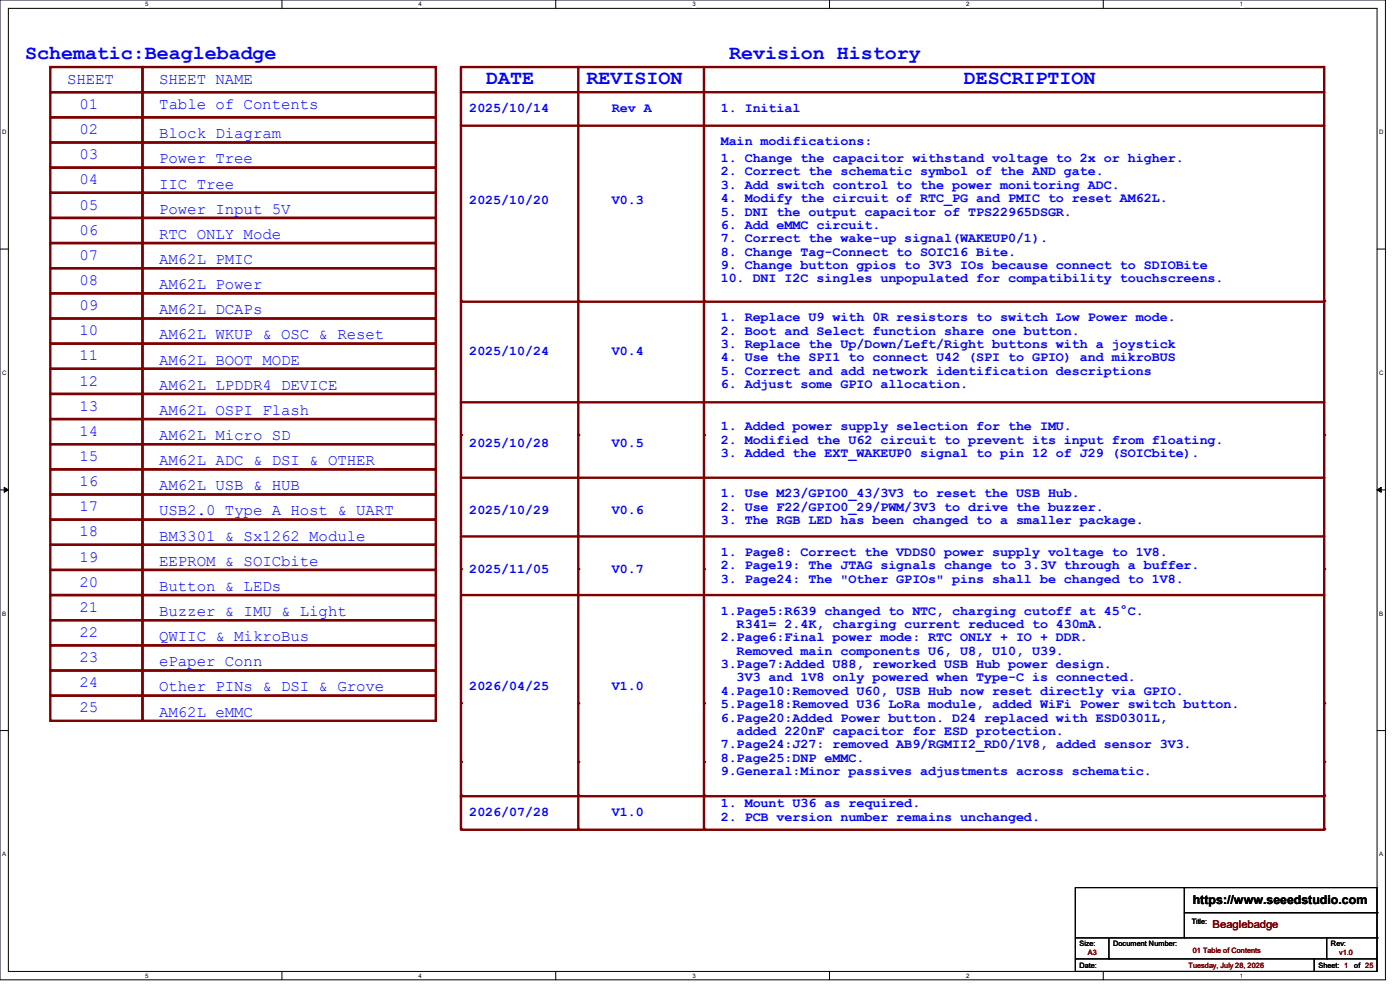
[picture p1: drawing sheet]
<svg xmlns="http://www.w3.org/2000/svg" width="297mm" height="210mm" viewBox="0 0 297 210" stroke-linecap="round" stroke-linejoin="round" font-family="sans-serif">
<defs><g id="words">
<g font-size="4.2" fill="#00f">
<text x="5.3" y="12.4">Schematic:Beaglebadge</text>
<text x="103.1" y="17.8">DATE</text>
<text x="124.5" y="17.8">REVISION</text>
<text x="154.7" y="12.4">Revision History</text>
<text x="204.5" y="17.8">DESCRIPTION</text>
</g>
<g font-size="3.3" fill="#00f">
<text x="14.2" y="17.8">SHEET</text>
<text x="33.8" y="17.8">SHEET NAME</text>
<text x="16.9" y="23.1">01</text>
<text x="33.8" y="23.1">Table of Contents</text>
<text x="16.9" y="28.4">02</text>
<text x="33.8" y="29.3">Block Diagram</text>
<text x="16.9" y="33.8">03</text>
<text x="33.8" y="34.7">Power Tree</text>
<text x="16.9" y="39.1">04</text>
<text x="33.8" y="40">IIC Tree</text>
<text x="16.9" y="44.4">05</text>
<text x="33.8" y="45.3">Power Input 5V</text>
<text x="16.9" y="49.8">06</text>
<text x="33.8" y="50.7">RTC ONLY Mode</text>
<text x="16.9" y="55.1">07</text>
<text x="33.8" y="56">AM62L PMIC</text>
<text x="16.9" y="60.5">08</text>
<text x="16.9" y="65.8">09</text>
<text x="33.8" y="61.3">AM62L Power</text>
<text x="16.9" y="71.1">10</text>
<text x="33.8" y="66.7">AM62L DCAPs</text>
<text x="16.9" y="76.5">11</text>
<text x="33.8" y="72">AM62L WKUP &amp; OSC &amp; Reset</text>
<text x="33.8" y="77.3">AM62L BOOT MODE</text>
<text x="16.9" y="81.8">12</text>
<text x="33.8" y="82.7">AM62L LPDDR4 DEVICE</text>
<text x="16.9" y="87.1">13</text>
<text x="33.8" y="88">AM62L OSPI Flash</text>
<text x="16.9" y="92.5">14</text>
<text x="33.8" y="93.3">AM62L Micro SD</text>
<text x="16.9" y="97.8">15</text>
<text x="33.8" y="98.7">AM62L ADC &amp; DSI &amp; OTHER</text>
<text x="16.9" y="103.1">16</text>
<text x="33.8" y="104">AM62L USB &amp; HUB</text>
<text x="16.9" y="108.5">17</text>
<text x="16.9" y="113.8">18</text>
<text x="33.8" y="109.3">USB2.0 Type A Host &amp; UART</text>
<text x="16.9" y="119.1">19</text>
<text x="33.8" y="114.7">BM3301 &amp; Sx1262 Module</text>
<text x="16.9" y="124.5">20</text>
<text x="33.8" y="120">EEPROM &amp; SOICbite</text>
<text x="33.8" y="125.3">Button &amp; LEDs</text>
<text x="16.9" y="129.8">21</text>
<text x="33.8" y="130.7">Buzzer &amp; IMU &amp; Light</text>
<text x="16.9" y="135.1">22</text>
<text x="33.8" y="136">QWIIC &amp; MikroBus</text>
<text x="16.9" y="140.5">23</text>
<text x="33.8" y="141.4">ePaper Conn</text>
<text x="16.9" y="145.8">24</text>
<text x="33.8" y="146.7">Other PINs &amp; DSI &amp; Grove</text>
<text x="16.9" y="151.1">25</text>
<text x="33.8" y="152">AM62L eMMC</text>
</g>
<g font-size="2.8" fill="#00f">
<text x="99.6" y="23.7">2025/10/14</text>
<text x="129.8" y="23.7">Rev A</text>
<text x="152.9" y="23.7">1. Initial</text>
<text x="152.9" y="34.4">1. Change the capacitor withstand voltage to 2x or higher.</text>
<text x="152.9" y="30.8">Main modifications:</text>
<text x="152.9" y="37.2">2. Correct the schematic symbol of the AND gate.</text>
<text x="152.9" y="40">3. Add switch control to the power monitoring ADC.</text>
<text x="99.6" y="43.3">2025/10/20</text>
<text x="129.8" y="43.3">V0.3</text>
<text x="152.9" y="42.9">4. Modify the circuit of RTC_PG and PMIC to reset AM62L.</text>
<text x="152.9" y="45.7">5. DNI the output capacitor of TPS22965DSGR.</text>
<text x="152.9" y="48.6">6. Add eMMC circuit.</text>
<text x="152.9" y="51.4">7. Correct the wake-up signal(WAKEUP0/1).</text>
<text x="152.9" y="54.2">8. Change Tag-Connect to SOIC16 Bite.</text>
<text x="152.9" y="57.1">9. Change button gpios to 3V3 IOs because connect to SDIOBite</text>
<text x="152.9" y="59.9">10. DNI I2C singles unpopulated for compatibility touchscreens.</text>
<text x="152.9" y="68.2">1. Replace U9 with 0R resistors to switch Low Power mode.</text>
<text x="152.9" y="71">2. Boot and Select function share one button.</text>
<text x="99.6" y="75.3">2025/10/24</text>
<text x="129.8" y="75.3">V0.4</text>
<text x="152.9" y="73.8">3. Replace the Up/Down/Left/Right buttons with a joystick</text>
<text x="152.9" y="76.7">4. Use the SPI1 to connect U42 (SPI to GPIO) and mikroBUS</text>
<text x="152.9" y="79.5">5. Correct and add network identification descriptions</text>
<text x="152.9" y="82.3">6. Adjust some GPIO allocation.</text>
<text x="99.6" y="94.8">2025/10/28</text>
<text x="129.8" y="94.8">V0.5</text>
<text x="152.9" y="91.3">1. Added power supply selection for the IMU.</text>
<text x="152.9" y="94.1">2. Modified the U62 circuit to prevent its input from floating.</text>
<text x="152.9" y="96.9">3. Added the EXT_WAKEUP0 signal to pin 12 of J29 (SOICbite).</text>
<text x="152.9" y="105.5">1. Use M23/GPIO0_43/3V3 to reset the USB Hub.</text>
<text x="99.6" y="109.1">2025/10/29</text>
<text x="129.8" y="109.1">V0.6</text>
<text x="152.9" y="108.3">2. Use F22/GPIO0_29/PWM/3V3 to drive the buzzer.</text>
<text x="152.9" y="111.2">3. The RGB LED has been changed to a smaller package.</text>
<text x="152.9" y="117.9">1. Page8: Correct the VDDS0 power supply voltage to 1V8.</text>
<text x="99.6" y="121.5">2025/11/05</text>
<text x="129.8" y="121.5">V0.7</text>
<text x="152.9" y="120.8">2. Page19: The JTAG signals change to 3.3V through a buffer.</text>
<text x="152.9" y="123.6">3. Page24: The &quot;Other GPIOs&quot; pins shall be changed to 1V8.</text>
<text x="152.9" y="130.4">1.Page5:R639 changed to NTC, charging cutoff at 45°C.</text>
<text x="152.9" y="136.1">2.Page6:Final power mode: RTC ONLY + IO + DDR.</text>
<text x="156.3" y="133.2">R341= 2.4K, charging current reduced to 430mA.</text>
<text x="152.9" y="141.7">3.Page7:Added U88, reworked USB Hub power design.</text>
<text x="156.3" y="138.9">Removed main components U6, U8, U10, U39.</text>
<text x="99.6" y="146.4">2026/04/25</text>
<text x="129.8" y="146.4">V1.0</text>
<text x="152.9" y="147.4">4.Page10:Removed U60, USB Hub now reset directly via GPIO.</text>
<text x="156.3" y="144.6">3V3 and 1V8 only powered when Type-C is connected.</text>
<text x="152.9" y="150.2">5.Page18:Removed U36 LoRa module, added WiFi Power switch button.</text>
<text x="152.9" y="153.1">6.Page20:Added Power button. D24 replaced with ESD0301L,</text>
<text x="156.3" y="155.9">added 220nF capacitor for ESD protection.</text>
<text x="152.9" y="158.8">7.Page24:J27: removed AB9/RGMII2_RD0/1V8, added sensor 3V3.</text>
<text x="152.9" y="161.6">8.Page25:DNP eMMC.</text>
<text x="152.9" y="164.4">9.General:Minor passives adjustments across schematic.</text>
<text x="99.6" y="173.1">2026/07/28</text>
<text x="129.8" y="173.1">V1.0</text>
<text x="152.9" y="171.3">1. Mount U36 as required.</text>
<text x="152.9" y="174.1">2. PCB version number remains unchanged.</text>
</g>
<text font-size="2.6" x="253" y="191.8">https://www.seeedstudio.com</text>
<text font-size="2.3" fill="#7f0000" x="257.3" y="196.8">Beaglebadge</text>
<g font-size="1.6">
<text x="252.8" y="196">Title:</text>
<text x="229" y="200.7">Size:</text>
<text x="236.1" y="200.7">Document Number:</text>
<text x="282.4" y="200.7">Rev:</text>
<text x="229" y="205.4">Date:</text>
<text x="279.7" y="205.4">Sheet: 1</text>
<text x="287.3" y="205.4">of 25</text>
</g>
<g font-size="1.6" fill="#7f0000">
<text x="230.8" y="202.7">A3</text>
<text x="253" y="202.2">01 Table of Contents</text>
<text x="284.1" y="202.7">v1.0</text>
<text x="252.1" y="205.4">Tuesday, July 28, 2026</text>
</g>
<g font-size="1.3">
<text x="30.8" y="1.3">5</text>
<text x="88.8" y="1.3">4</text>
<text x="146.9" y="1.3">3</text>
<text x="205" y="1.3">2</text>
<text x="263.1" y="1.3">1</text>
<text x=".5" y="28.4">D</text>
<text x="292.6" y="28.4">D</text>
<text x=".5" y="79.5">C</text>
<text x="292.6" y="79.5">C</text>
<text x=".5" y="130.6">B</text>
<text x="292.6" y="130.6">B</text>
<text x=".5" y="181.7">A</text>
<text x="292.6" y="181.7">A</text>
<text x="30.8" y="207.4">5</text>
<text x="88.8" y="207.4">4</text>
<text x="146.9" y="207.4">3</text>
<text x="205" y="207.4">2</text>
<text x="263.1" y="207.4">1</text>
</g>
</g></defs>
<path d="M0 0h293.9v207.9h-293.9zM1.8 1.8h290.3v204.3h-290.3z" fill="none" stroke="#000" stroke-width=".21"/>
<g fill="#fff">
<path d="M30.8 .2h.7v1.4h-.7z"/>
<path d="M30.8 206.2h.7v1.4h-.7z"/>
</g>
<path d="M59.8 0v1.8M59.8 206.1v1.8" fill="none" stroke="#000" stroke-width=".21"/>
<g fill="#fff">
<path d="M88.8 .2h.7v1.4h-.7z"/>
<path d="M88.8 206.2h.7v1.4h-.7z"/>
</g>
<path d="M117.9 0v1.8M117.9 206.1v1.8" fill="none" stroke="#000" stroke-width=".21"/>
<g fill="#fff">
<path d="M146.9 .2h.7v1.4h-.7z"/>
<path d="M146.9 206.2h.7v1.4h-.7z"/>
</g>
<path d="M176 0v1.8M176 206.1v1.8" fill="none" stroke="#000" stroke-width=".21"/>
<g fill="#fff">
<path d="M205 .2h.7v1.4h-.7z"/>
<path d="M205 206.2h.7v1.4h-.7z"/>
</g>
<path d="M234.1 0v1.8M234.1 206.1v1.8" fill="none" stroke="#000" stroke-width=".21"/>
<g fill="#fff">
<path d="M263.1 .2h.6v1.4h-.6z"/>
<path d="M263.1 206.2h.6v1.4h-.6z"/>
<path d="M.5 27.3h.9v1.4h-.9z"/>
<path d="M292.6 27.3h.9v1.4h-.9z"/>
<path d="M.5 78.4h.9v1.4h-.9z"/>
<path d="M292.6 78.4h.9v1.4h-.9z"/>
</g>
<path d="M0 52.8h1.8M292.1 52.8h1.8" fill="none" stroke="#000" stroke-width=".21"/>
<g fill="#fff">
<path d="M.5 129.5h.8v1.4h-.8z"/>
<path d="M292.6 129.5h.8v1.4h-.8z"/>
</g>
<path d="M0 103.9h1.8M292.1 103.9h1.8" fill="none" stroke="#000" stroke-width=".21"/>
<path d="M.9 103.4l.9 .5-.9 .5zM292.1 103.9l.9-.5v1z" fill="#000" stroke="#000" stroke-width=".21"/>
<g fill="#fff">
<path d="M.5 180.5h.8v1.4h-.8z"/>
<path d="M292.6 180.5h.8v1.4h-.8z"/>
</g>
<path d="M0 155h1.8M292.1 155h1.8" fill="none" stroke="#000" stroke-width=".21"/>
<path d="M97.8 14.2h183" fill="none" stroke="#7f0000" stroke-width=".51"/>
<circle cx="280.8" cy="14.2" r=".25" fill="#7f0000"/>
<path d="M97.8 19.6h183" fill="none" stroke="#7f0000" stroke-width=".51"/>
<circle cx="280.8" cy="19.6" r=".25" fill="#7f0000"/>
<path d="M97.8 26.7h183" fill="none" stroke="#7f0000" stroke-width=".51"/>
<circle cx="280.8" cy="26.7" r=".25" fill="#7f0000"/>
<path d="M97.8 14.2v49.6" fill="none" stroke="#7f0000" stroke-width=".51"/>
<circle cx="97.8" cy="63.8" r=".25" fill="#7f0000"/>
<path d="M122.7 14.2v49.6" fill="none" stroke="#7f0000" stroke-width=".51"/>
<circle cx="122.7" cy="63.8" r=".25" fill="#7f0000"/>
<path d="M149.4 14.2v49.6" fill="none" stroke="#7f0000" stroke-width=".51"/>
<circle cx="149.4" cy="63.8" r=".25" fill="#7f0000"/>
<path d="M280.9 14.2v49.6" fill="none" stroke="#7f0000" stroke-width=".51"/>
<circle cx="280.9" cy="63.8" r=".25" fill="#7f0000"/>
<g fill="none" stroke="#7f0000" stroke-width=".51">
<path d="M10.7 19.6h19.5v5.3h-19.5zM10.7 14.2h19.5v5.4h-19.5zM30.2 14.2h62.3v5.4h-62.3zM30.2 19.6h62.3v5.3h-62.3zM10.7 35.6h19.5v5.3h-19.5zM10.7 24.9h19.5v5.3h-19.5zM10.7 30.2h19.5v5.4h-19.5zM30.2 35.6h62.3v5.3h-62.3zM30.2 24.9h62.3v5.3h-62.3zM30.2 30.2h62.3v5.4h-62.3zM10.7 46.2h19.5v5.4h-19.5zM10.7 51.6h19.5v5.3h-19.5z"/>
<path d="M10.7 40.9h19.5v5.3h-19.5zM10.7 56.9h19.5v5.3h-19.5zM30.2 51.6h62.3v5.3h-62.3zM30.2 40.9h62.3v5.3h-62.3zM30.2 56.9h62.3v5.3h-62.3zM30.2 46.2h62.3v5.4h-62.3zM10.7 67.6h19.5v5.3h-19.5zM10.7 72.9h19.5v5.3h-19.5zM10.7 62.2h19.5v5.4h-19.5zM10.7 78.2h19.5v5.4h-19.5zM30.2 62.2h62.3v5.4h-62.3zM30.2 78.2h62.3v5.4h-62.3z"/>
<path d="M30.2 67.6h62.3v5.3h-62.3zM30.2 72.9h62.3v5.3h-62.3zM97.8 64h183M10.7 83.6h19.5v5.3h-19.5zM10.7 88.9h19.5v5.3h-19.5zM30.2 88.9h62.3v5.3h-62.3zM30.2 83.6h62.3v5.3h-62.3z"/>
</g>
<circle cx="280.8" cy="64" r=".25" fill="#7f0000"/>
<g fill="none" stroke="#7f0000" stroke-width=".51">
<path d="M10.7 94.2h19.5v5.4h-19.5zM10.7 99.6h19.5v5.3h-19.5zM30.2 94.2h62.3v5.4h-62.3zM30.2 99.6h62.3v5.3h-62.3zM97.8 85.3h183M10.7 115.6h19.5v5.3h-19.5zM10.7 110.2h19.5v5.4h-19.5zM10.7 104.9h19.5v5.3h-19.5zM30.2 104.9h62.3v5.3h-62.3zM30.2 115.6h62.3v5.3h-62.3zM30.2 110.2h62.3v5.4h-62.3zM10.7 126.2h19.5v5.4h-19.5z"/>
<path d="M10.7 120.9h19.5v5.3h-19.5zM10.7 131.6h19.5v5.3h-19.5zM10.7 136.9h19.5v5.3h-19.5zM30.2 120.9h62.3v5.3h-62.3zM30.2 126.2h62.3v5.4h-62.3zM30.2 131.6h62.3v5.3h-62.3zM30.2 136.9h62.3v5.3h-62.3zM10.7 142.2h19.5v5.4h-19.5zM10.7 147.6h19.5v5.3h-19.5zM30.2 142.2h62.3v5.4h-62.3zM30.2 147.6h62.3v5.3h-62.3z"/>
</g>
<circle cx="280.8" cy="85.3" r=".25" fill="#7f0000"/>
<path d="M97.8 64v28.3" fill="none" stroke="#7f0000" stroke-width=".51"/>
<circle cx="97.8" cy="92.3" r=".25" fill="#7f0000"/>
<path d="M122.7 64v28.3" fill="none" stroke="#7f0000" stroke-width=".51"/>
<circle cx="122.7" cy="92.3" r=".25" fill="#7f0000"/>
<path d="M149.4 64v28.3" fill="none" stroke="#7f0000" stroke-width=".51"/>
<circle cx="149.4" cy="92.3" r=".25" fill="#7f0000"/>
<path d="M280.9 64v28.3" fill="none" stroke="#7f0000" stroke-width=".51"/>
<circle cx="280.9" cy="92.3" r=".25" fill="#7f0000"/>
<path d="M97.8 101.3h183" fill="none" stroke="#7f0000" stroke-width=".51"/>
<circle cx="280.8" cy="101.3" r=".25" fill="#7f0000"/>
<path d="M122.7 92.5v28.2" fill="none" stroke="#7f0000" stroke-width=".51"/>
<circle cx="122.7" cy="120.7" r=".25" fill="#7f0000"/>
<path d="M149.4 92.5v28.2" fill="none" stroke="#7f0000" stroke-width=".51"/>
<circle cx="149.4" cy="120.7" r=".25" fill="#7f0000"/>
<path d="M280.9 92.5v28.2" fill="none" stroke="#7f0000" stroke-width=".51"/>
<circle cx="280.9" cy="120.7" r=".25" fill="#7f0000"/>
<path d="M97.8 92.5v28.2" fill="none" stroke="#7f0000" stroke-width=".51"/>
<circle cx="97.8" cy="120.7" r=".25" fill="#7f0000"/>
<path d="M97.8 113.8h183" fill="none" stroke="#7f0000" stroke-width=".51"/>
<circle cx="280.8" cy="113.8" r=".25" fill="#7f0000"/>
<path d="M122.7 120.9v28.3" fill="none" stroke="#7f0000" stroke-width=".51"/>
<circle cx="122.7" cy="149.2" r=".25" fill="#7f0000"/>
<path d="M149.4 120.9v28.3" fill="none" stroke="#7f0000" stroke-width=".51"/>
<circle cx="149.4" cy="149.2" r=".25" fill="#7f0000"/>
<path d="M280.9 120.9v28.3" fill="none" stroke="#7f0000" stroke-width=".51"/>
<circle cx="280.9" cy="149.2" r=".25" fill="#7f0000"/>
<path d="M97.8 120.9v28.3" fill="none" stroke="#7f0000" stroke-width=".51"/>
<circle cx="97.8" cy="149.2" r=".25" fill="#7f0000"/>
<path d="M97.8 126.2h183" fill="none" stroke="#7f0000" stroke-width=".51"/>
<circle cx="280.8" cy="126.2" r=".25" fill="#7f0000"/>
<path d="M97.8 149.4v12.2" fill="none" stroke="#7f0000" stroke-width=".51"/>
<circle cx="97.8" cy="161.6" r=".25" fill="#7f0000"/>
<path d="M122.7 149.4v12.2" fill="none" stroke="#7f0000" stroke-width=".51"/>
<circle cx="122.7" cy="161.6" r=".25" fill="#7f0000"/>
<path d="M149.4 149.4v12.2" fill="none" stroke="#7f0000" stroke-width=".51"/>
<circle cx="149.4" cy="161.6" r=".25" fill="#7f0000"/>
<path d="M280.9 149.4v12.2" fill="none" stroke="#7f0000" stroke-width=".51"/>
<circle cx="280.9" cy="161.6" r=".25" fill="#7f0000"/>
<path d="M97.8 168.9h183" fill="none" stroke="#7f0000" stroke-width=".51"/>
<circle cx="280.8" cy="168.9" r=".25" fill="#7f0000"/>
<path d="M97.8 161.8v6.9" fill="none" stroke="#7f0000" stroke-width=".51"/>
<circle cx="97.8" cy="168.7" r=".25" fill="#7f0000"/>
<path d="M122.7 161.8v6.9" fill="none" stroke="#7f0000" stroke-width=".51"/>
<circle cx="122.7" cy="168.7" r=".25" fill="#7f0000"/>
<path d="M149.4 161.8v6.9" fill="none" stroke="#7f0000" stroke-width=".51"/>
<circle cx="149.4" cy="168.7" r=".25" fill="#7f0000"/>
<path d="M280.9 161.8v6.9" fill="none" stroke="#7f0000" stroke-width=".51"/>
<circle cx="280.9" cy="168.7" r=".25" fill="#7f0000"/>
<path d="M97.8 176h183" fill="none" stroke="#7f0000" stroke-width=".51"/>
<circle cx="280.8" cy="176" r=".25" fill="#7f0000"/>
<path d="M97.8 168.9v7" fill="none" stroke="#7f0000" stroke-width=".51"/>
<circle cx="97.8" cy="175.9" r=".25" fill="#7f0000"/>
<path d="M122.7 168.9v7" fill="none" stroke="#7f0000" stroke-width=".51"/>
<circle cx="122.7" cy="175.9" r=".25" fill="#7f0000"/>
<path d="M149.4 168.9v7" fill="none" stroke="#7f0000" stroke-width=".51"/>
<circle cx="149.4" cy="175.9" r=".25" fill="#7f0000"/>
<path d="M280.9 168.9v7" fill="none" stroke="#7f0000" stroke-width=".51"/>
<circle cx="280.9" cy="175.9" r=".25" fill="#7f0000"/>
<g fill="none" stroke="#000" stroke-width=".21">
<path d="M228.1 188.3h64v17.8h-64zM228.1 199h64M235.2 199v4.4M251.2 188.3h.1M251.2 188.3v10.7M251.2 193.6h40.9M281.5 199v4.4M292.1 199h.1M292.1 193.6h.1M228.1 203.4h.1M228.1 203.4h64M235.2 203.4h.1"/>
<path d="M278.8 206.1h.1M278.8 203.4v2.7M281.5 203.4h.1"/>
</g>
<use href="#words"/>
</svg>
